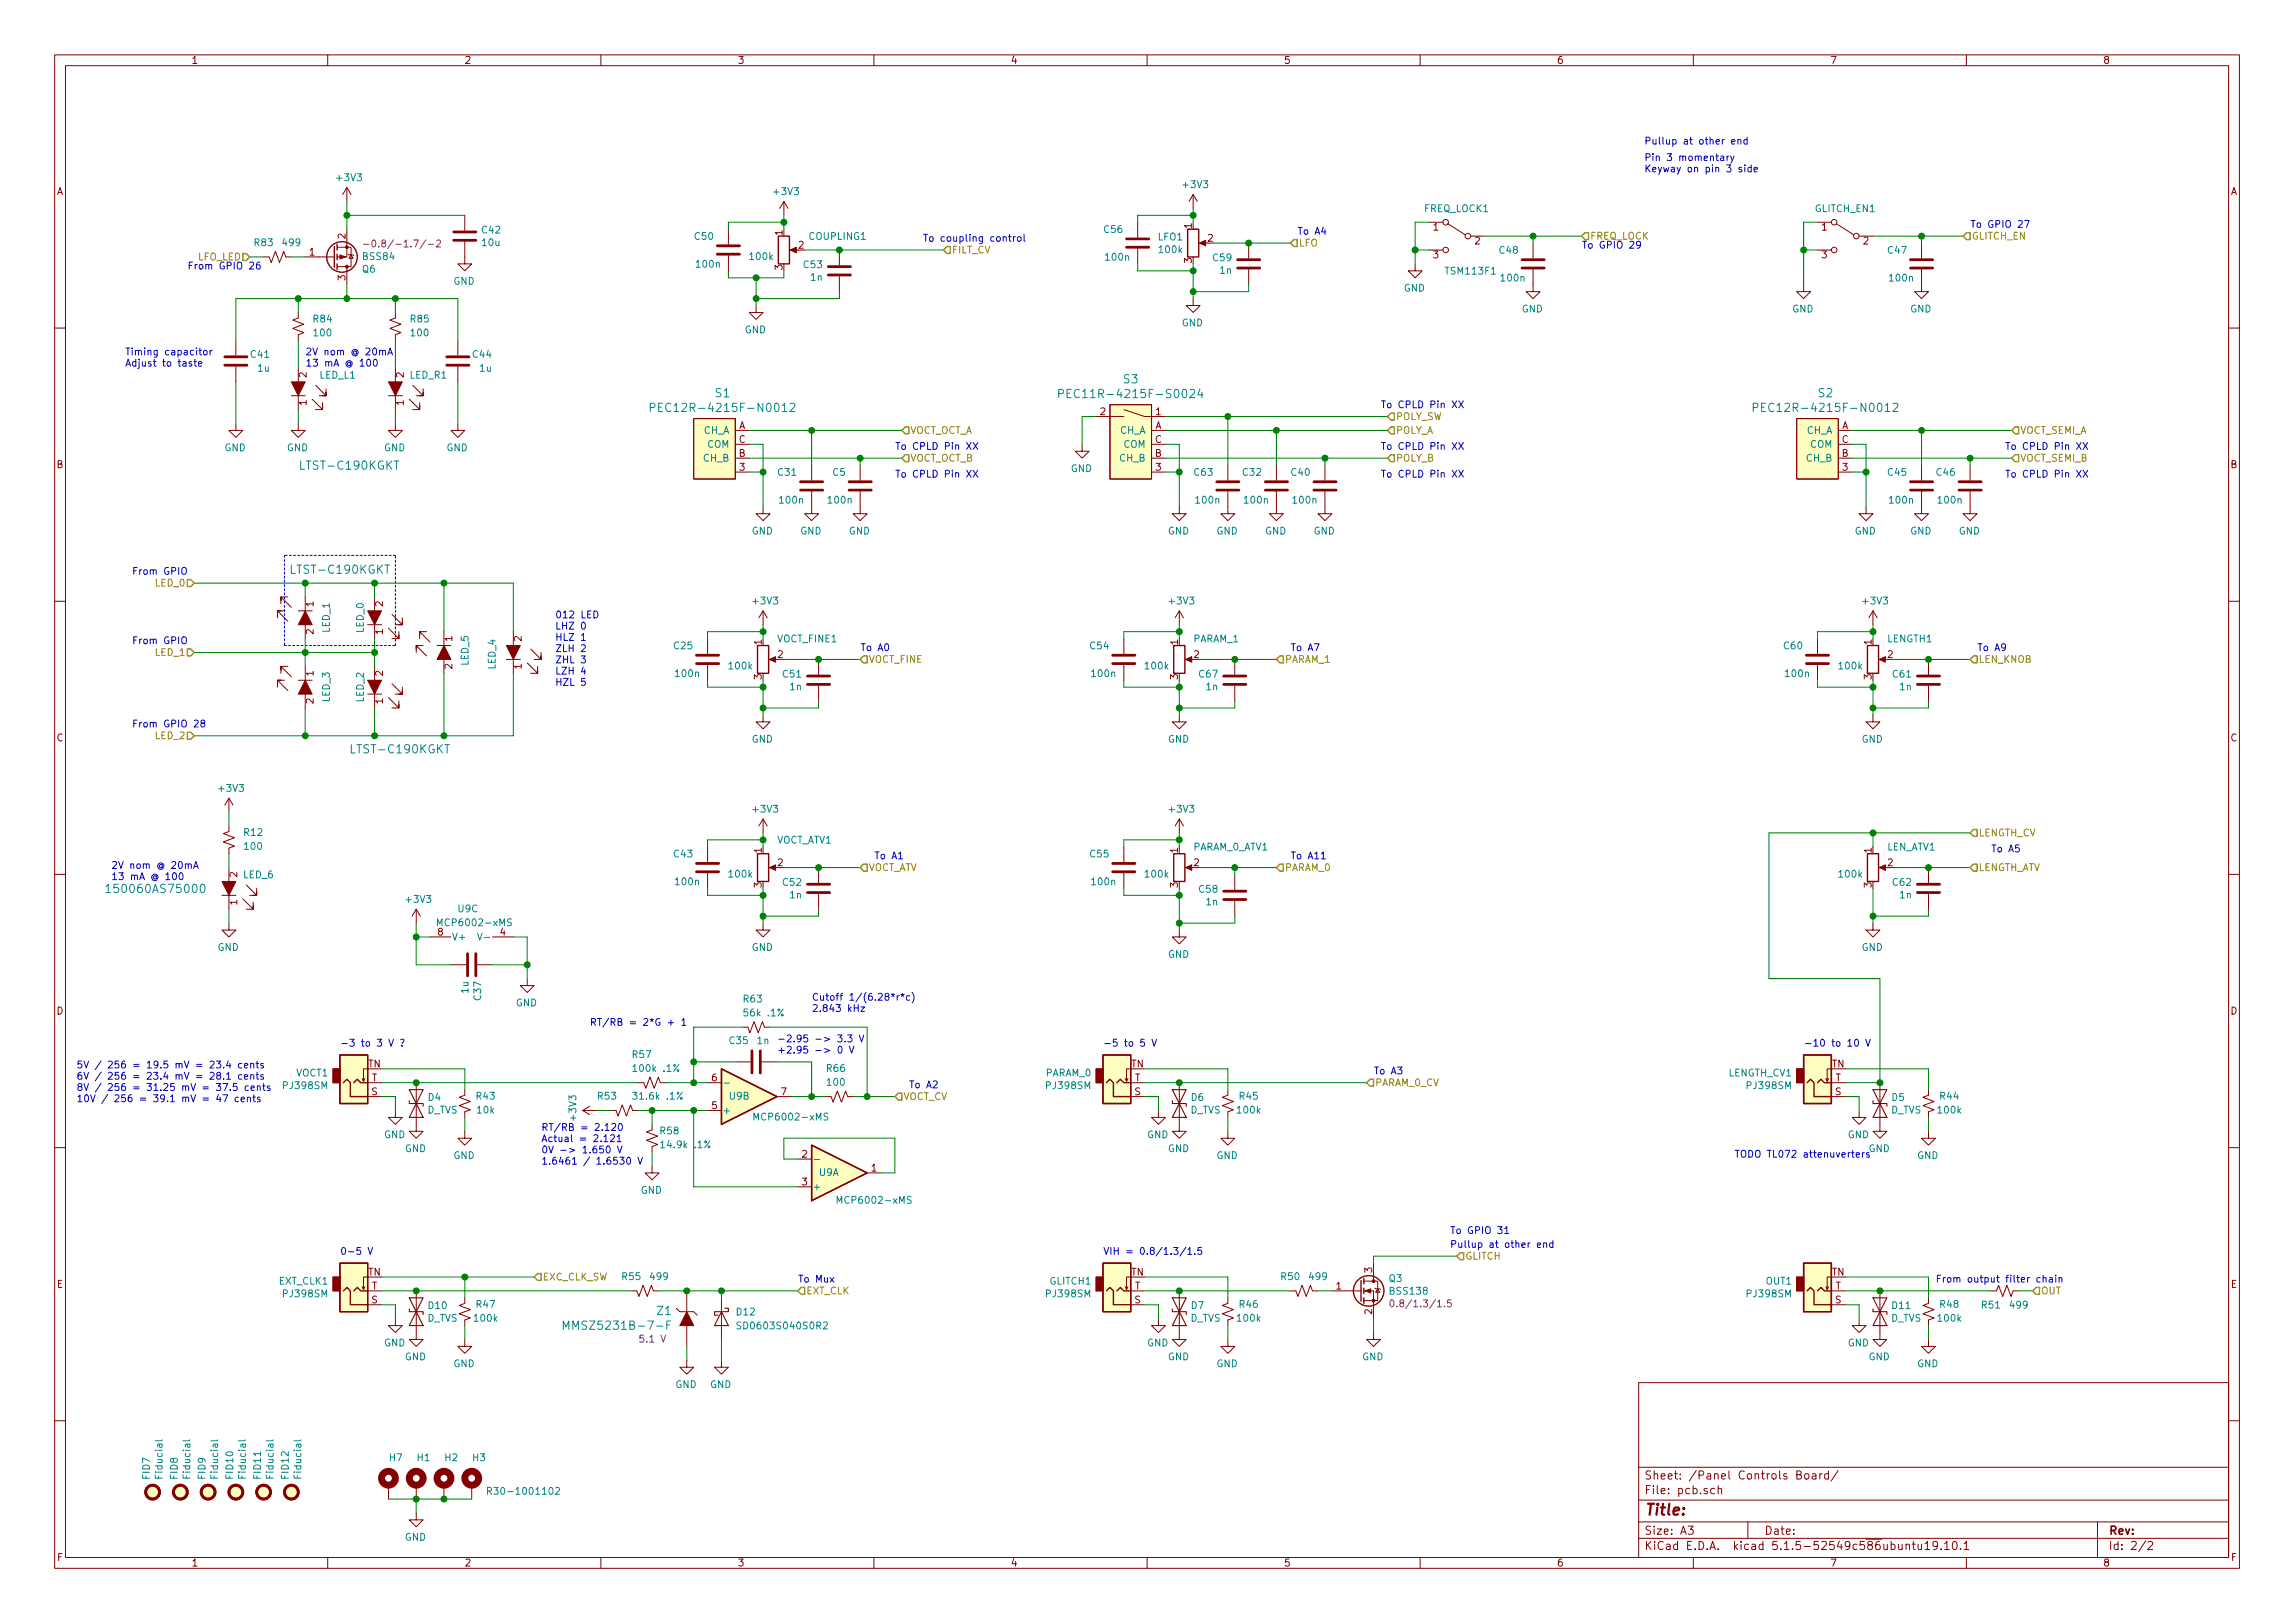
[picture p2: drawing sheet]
<svg xmlns="http://www.w3.org/2000/svg" width="420mm" height="297mm" viewBox="0 0 420 297" stroke-linecap="round" stroke-linejoin="round" font-family="sans-serif">
<defs><g id="words">
<text font-size="2.8" fill="#840000" x="301" y="277.3">Title:</text>
<g font-size="2.1" fill="#008484">
<text x="205.7" y="70.2">S3</text>
<text x="121.3" y="75.4">PEC12R-4215F-N0012</text>
<text x="131" y="72.7">S1</text>
<text x="196.1" y="72.9">PEC11R-4215F-S0024</text>
<text x="323.2" y="75.4">PEC12R-4215F-N0012</text>
<text x="332.9" y="72.7">S2</text>
<text x="55.4" y="86">LTST-C190KGKT</text>
<text x="53.7" y="105">LTST-C190KGKT</text>
<text x="64.7" y="137.9">LTST-C190KGKT</text>
<text x="20.5" y="163.4">150060AS75000</text>
<text x="104.7" y="243.4">MMSZ5231B-7-F</text>
<text x="120.3" y="240.7">Z1</text>
</g>
<g font-size="2.1" fill="#840000">
<text x="301" y="273.5">File: pcb.sch</text>
<text x="301" y="270.8">Sheet: /Panel Controls Board/</text>
<text x="301" y="280.9">Size: A3</text>
<text x="323" y="280.9">Date:</text>
<text x="386" y="280.9">Rev:</text>
<text x="301" y="283.7">KiCad E.D.A. kicad 5.1.5-52549c586ubuntu19.10.1</text>
<text x="386" y="283.7">Id: 2/2</text>
</g>
<g font-size="1.8" fill="#840000">
<text x="35" y="11.7">1</text>
<text x="85" y="11.7">2</text>
<text x="135" y="11.7">3</text>
<text x="185" y="11.7">4</text>
<text x="235" y="11.7">5</text>
<text x="285" y="11.7">6</text>
<text x="335" y="11.7">7</text>
<text x="385" y="11.7">8</text>
<text x="10.4" y="35.7">A</text>
<text x="408.4" y="35.7">A</text>
<text x="218.2" y="41.8" transform="rotate(-90 218.2 41.8)">1</text>
<text x="56.7" y="46.8">1</text>
<text x="63.2" y="43.7" transform="rotate(-90 63.2 43.7)">2</text>
<text x="143.3" y="43.1" transform="rotate(-90 143.3 43.1)">1</text>
<text x="146.2" y="45.5">2</text>
<text x="221.1" y="44.2">2</text>
<text x="262.4" y="42.2">1</text>
<text x="262.4" y="47.3">3</text>
<text x="270" y="44.7">2</text>
<text x="333.5" y="42.2">1</text>
<text x="333.5" y="47.3">3</text>
<text x="341.1" y="44.7">2</text>
<text x="63.2" y="51.3" transform="rotate(-90 63.2 51.3)">3</text>
<text x="143.3" y="49.4" transform="rotate(-90 143.3 49.4)">3</text>
<text x="218.2" y="48.1" transform="rotate(-90 218.2 48.1)">3</text>
<text x="56.1" y="69.1" transform="rotate(-90 56.1 69.1)">2</text>
<text x="73.9" y="69.1" transform="rotate(-90 73.9 69.1)">2</text>
<text x="56.1" y="74.2" transform="rotate(-90 56.1 74.2)">1</text>
<text x="73.9" y="74.2" transform="rotate(-90 73.9 74.2)">1</text>
<text x="201.4" y="76">2</text>
<text x="211.6" y="76">1</text>
<text x="135.3" y="78.5">A</text>
<text x="135.3" y="83.6">B</text>
<text x="135.3" y="81.1">C</text>
<text x="211.5" y="78.5">A</text>
<text x="211.5" y="83.6">B</text>
<text x="211.5" y="81.1">C</text>
<text x="337.2" y="78.5">A</text>
<text x="337.2" y="83.6">B</text>
<text x="337.2" y="81.1">C</text>
<text x="10.4" y="85.7">B</text>
<text x="135.4" y="86.1">3</text>
<text x="211.6" y="86.1">3</text>
<text x="337.3" y="86.1">3</text>
<text x="408.4" y="85.7">B</text>
<text x="57.4" y="111" transform="rotate(-90 57.4 111)">1</text>
<text x="70.1" y="111" transform="rotate(-90 70.1 111)">2</text>
<text x="57.4" y="116.1" transform="rotate(-90 57.4 116.1)">2</text>
<text x="70.1" y="116.1" transform="rotate(-90 70.1 116.1)">1</text>
<text x="82.8" y="117.4" transform="rotate(-90 82.8 117.4)">1</text>
<text x="95.5" y="117.4" transform="rotate(-90 95.5 117.4)">2</text>
<text x="139.4" y="118" transform="rotate(-90 139.4 118)">1</text>
<text x="215.6" y="118" transform="rotate(-90 215.6 118)">1</text>
<text x="342.6" y="118" transform="rotate(-90 342.6 118)">1</text>
<text x="57.4" y="123.7" transform="rotate(-90 57.4 123.7)">1</text>
<text x="70.1" y="123.7" transform="rotate(-90 70.1 123.7)">2</text>
<text x="82.8" y="122.4" transform="rotate(-90 82.8 122.4)">2</text>
<text x="95.5" y="122.4" transform="rotate(-90 95.5 122.4)">1</text>
<text x="139.4" y="124.3" transform="rotate(-90 139.4 124.3)">3</text>
<text x="142.4" y="120.4">2</text>
<text x="215.6" y="124.3" transform="rotate(-90 215.6 124.3)">3</text>
<text x="218.6" y="120.4">2</text>
<text x="342.6" y="124.3" transform="rotate(-90 342.6 124.3)">3</text>
<text x="345.6" y="120.4">2</text>
<text x="57.4" y="128.8" transform="rotate(-90 57.4 128.8)">2</text>
<text x="70.1" y="128.8" transform="rotate(-90 70.1 128.8)">1</text>
<text x="10.4" y="135.7">C</text>
<text x="408.4" y="135.7">C</text>
<text x="43.4" y="160.5" transform="rotate(-90 43.4 160.5)">2</text>
<text x="139.4" y="156.1" transform="rotate(-90 139.4 156.1)">1</text>
<text x="142.4" y="158.5">2</text>
<text x="215.6" y="156.1" transform="rotate(-90 215.6 156.1)">1</text>
<text x="218.6" y="158.5">2</text>
<text x="342.6" y="156.1" transform="rotate(-90 342.6 156.1)">1</text>
<text x="345.6" y="158.5">2</text>
<text x="43.4" y="165.6" transform="rotate(-90 43.4 165.6)">1</text>
<text x="139.4" y="162.4" transform="rotate(-90 139.4 162.4)">3</text>
<text x="215.6" y="162.4" transform="rotate(-90 215.6 162.4)">3</text>
<text x="342.6" y="162.4" transform="rotate(-90 342.6 162.4)">3</text>
<text x="80.2" y="171.2">8</text>
<text x="91.6" y="171.2">4</text>
<text x="10.4" y="185.7">D</text>
<text x="408.4" y="185.7">D</text>
<text x="67.4" y="195.4">TN</text>
<text x="68" y="197.9">T</text>
<text x="130.3" y="197.9">6</text>
<text x="207.1" y="195.4">TN</text>
<text x="207.7" y="197.9">T</text>
<text x="335.4" y="195.4">TN</text>
<text x="336" y="197.9">T</text>
<text x="68" y="200.4">S</text>
<text x="130.3" y="203">5</text>
<text x="143" y="200.4">7</text>
<text x="207.7" y="200.4">S</text>
<text x="336" y="200.4">S</text>
<text x="146.8" y="211.9">2</text>
<text x="159.5" y="214.4">1</text>
<text x="146.8" y="217">3</text>
<text x="67.4" y="233.5">TN</text>
<text x="207.1" y="233.5">TN</text>
<text x="251.2" y="232.9" transform="rotate(-90 251.2 232.9)">3</text>
<text x="335.4" y="233.5">TN</text>
<text x="10.4" y="235.7">E</text>
<text x="68" y="238.5">S</text>
<text x="68" y="236">T</text>
<text x="207.7" y="238.5">S</text>
<text x="207.7" y="236">T</text>
<text x="244.6" y="236">1</text>
<text x="336" y="238.5">S</text>
<text x="336" y="236">T</text>
<text x="408.4" y="235.7">E</text>
<text x="251.2" y="240.5" transform="rotate(-90 251.2 240.5)">2</text>
<text x="10.5" y="285.7">F</text>
<text x="35" y="286.7">1</text>
<text x="85" y="286.7">2</text>
<text x="135" y="286.7">3</text>
<text x="185" y="286.7">4</text>
<text x="235" y="286.7">5</text>
<text x="285" y="286.7">6</text>
<text x="335" y="286.7">7</text>
<text x="385" y="286.7">8</text>
<text x="408.5" y="285.7">F</text>
</g>
<g font-size="1.8" fill="#0000c2">
<text x="301" y="29.5">Pin 3 momentary</text>
<text x="301" y="26.5">Pullup at other end</text>
<text x="301" y="31.5">Keyway on pin 3 side</text>
<text x="360.7" y="41.7">To GPIO 27</text>
<text x="168.9" y="44.2">To coupling control</text>
<text x="237.5" y="43">To A4</text>
<text x="289.6" y="45.5">To GPIO 29</text>
<text x="34.3" y="49.3">From GPIO 26</text>
<text x="22.9" y="65">Timing capacitor</text>
<text x="55.9" y="65">2V nom @ 20mA</text>
<text x="22.9" y="67.1">Adjust to taste</text>
<text x="55.9" y="67.1">13 mA @ 100</text>
<text x="252.7" y="74.7">To CPLD Pin XX</text>
<text x="163.8" y="82.3">To CPLD Pin XX</text>
<text x="252.7" y="82.3">To CPLD Pin XX</text>
<text x="367" y="82.3">To CPLD Pin XX</text>
<text x="163.8" y="87.4">To CPLD Pin XX</text>
<text x="252.7" y="87.4">To CPLD Pin XX</text>
<text x="367" y="87.4">To CPLD Pin XX</text>
<text x="24.1" y="105.2">From GPIO</text>
<text x="101.6" y="113.2">012 LED</text>
<text x="24.1" y="117.9">From GPIO</text>
<text x="101.6" y="115.2">LHZ 0</text>
<text x="101.6" y="117.3">HLZ 1</text>
<text x="101.6" y="119.3">ZLH 2</text>
<text x="157.5" y="119.2">To A0</text>
<text x="236.2" y="119.2">To A7</text>
<text x="361.9" y="119.2">To A9</text>
<text x="101.6" y="121.4">ZHL 3</text>
<text x="101.6" y="123.5">LZH 4</text>
<text x="101.6" y="125.5">HZL 5</text>
<text x="24.1" y="133.1">From GPIO 28</text>
<text x="364.5" y="156">To A5</text>
<text x="20.3" y="159">2V nom @ 20mA</text>
<text x="20.3" y="161.1">13 mA @ 100</text>
<text x="160" y="157.3">To A1</text>
<text x="236.2" y="157.3">To A11</text>
<text x="148.6" y="183.1">Cutoff 1/(6.28*r*c)</text>
<text x="148.6" y="185.2">2.843 kHz</text>
<text x="62.2" y="191.6">-3 to 3 V ?</text>
<text x="107.9" y="187.7">RT/RB = 2*G + 1</text>
<text x="142.2" y="190.8">-2.95 -&gt; 3.3 V</text>
<text x="201.9" y="191.6">-5 to 5 V</text>
<text x="330.2" y="191.6">-10 to 10 V</text>
<text x="14" y="195.5">5V / 256 = 19.5 mV = 23.4 cents</text>
<text x="14" y="197.6">6V / 256 = 23.4 mV = 28.1 cents</text>
<text x="142.2" y="192.8">+2.95 -&gt; 0 V</text>
<text x="251.5" y="196.6">To A3</text>
<text x="14" y="199.7">8V / 256 = 31.25 mV = 37.5 cents</text>
<text x="14" y="201.7">10V / 256 = 39.1 mV = 47 cents</text>
<text x="166.4" y="199.2">To A2</text>
<text x="99.1" y="207">RT/RB = 2.120</text>
<text x="99.1" y="209">Actual = 2.121</text>
<text x="99.1" y="211.1">0V -&gt; 1.650 V</text>
<text x="99.1" y="213.1">1.6461 / 1.6530 V</text>
<text x="317.5" y="211.9">TODO TL072 attenuverters</text>
<text x="265.4" y="225.8">To GPIO 31</text>
<text x="62.2" y="229.7">0-5 V</text>
<text x="201.9" y="229.7">VIH = 0.8/1.3/1.5</text>
<text x="265.4" y="228.4">Pullup at other end</text>
<text x="146" y="234.7">To Mux</text>
<text x="354.3" y="234.7">From output filter chain</text>
</g>
<g font-size="1.8" fill="#008484">
<text x="61.8" y="33.2">+3V3</text>
<text x="141.8" y="35.7">+3V3</text>
<text x="216.7" y="34.4">+3V3</text>
<text x="260.7" y="38.8">FREQ_LOCK1</text>
<text x="332.3" y="38.8">GLITCH_EN1</text>
<text x="46.6" y="45">R83</text>
<text x="51.9" y="45">499</text>
<text x="66.5" y="47.6">BSS84</text>
<text x="88.3" y="42.7">C42</text>
<text x="88.3" y="45">10u</text>
<text x="127.3" y="43.9">C50</text>
<text x="137.4" y="47.6">100k</text>
<text x="148.2" y="43.9">COUPLING1</text>
<text x="202.2" y="42.6">C56</text>
<text x="202.5" y="47.7">100n</text>
<text x="212" y="44">LFO1</text>
<text x="212.3" y="46.3">100k</text>
<text x="222.1" y="47.8">C59</text>
<text x="274.6" y="46.4">C48</text>
<text x="345.7" y="46.4">C47</text>
<text x="66.4" y="49.9">Q6</text>
<text x="83" y="52.1">GND</text>
<text x="127.6" y="49">100n</text>
<text x="147.2" y="49.1">C53</text>
<text x="148.5" y="51.4">1n</text>
<text x="223.4" y="50.1">1n</text>
<text x="257" y="53.4">GND</text>
<text x="264.9" y="50.3">TSM113F1</text>
<text x="274.9" y="51.5">100n</text>
<text x="346" y="51.5">100n</text>
<text x="57.4" y="59">R84</text>
<text x="75.2" y="59">R85</text>
<text x="216.4" y="59.7">GND</text>
<text x="278.6" y="57.2">GND</text>
<text x="328.1" y="57.2">GND</text>
<text x="349.7" y="57.2">GND</text>
<text x="46" y="65.5">C41</text>
<text x="57.6" y="61.6">100</text>
<text x="75.3" y="61.6">100</text>
<text x="86.6" y="65.5">C44</text>
<text x="136.3" y="61">GND</text>
<text x="47.2" y="68">1u</text>
<text x="58.5" y="69.3">LED_L1</text>
<text x="75.1" y="69.3">LED_R1</text>
<text x="87.9" y="68">1u</text>
<text x="41.1" y="82.6">GND</text>
<text x="52.5" y="82.6">GND</text>
<text x="70.3" y="82.6">GND</text>
<text x="81.7" y="82.6">GND</text>
<text x="128.8" y="79.4">CH_A</text>
<text x="129.5" y="82">COM</text>
<text x="205" y="79.4">CH_A</text>
<text x="205.7" y="82">COM</text>
<text x="330.7" y="79.4">CH_A</text>
<text x="331.4" y="82">COM</text>
<text x="128.8" y="84.5">CH_B</text>
<text x="142.5" y="87.1">C31</text>
<text x="152.5" y="87.1">C5</text>
<text x="196" y="86.4">GND</text>
<text x="205" y="84.5">CH_B</text>
<text x="218.7" y="87.1">C63</text>
<text x="227.6" y="87.1">C32</text>
<text x="236.5" y="87.1">C40</text>
<text x="330.7" y="84.5">CH_B</text>
<text x="345.7" y="87.1">C45</text>
<text x="354.6" y="87.1">C46</text>
<text x="142.8" y="92.2">100n</text>
<text x="151.7" y="92.2">100n</text>
<text x="219" y="92.2">100n</text>
<text x="227.9" y="92.2">100n</text>
<text x="236.8" y="92.2">100n</text>
<text x="346" y="92.2">100n</text>
<text x="354.9" y="92.2">100n</text>
<text x="137.6" y="97.8">GND</text>
<text x="146.5" y="97.8">GND</text>
<text x="155.4" y="97.8">GND</text>
<text x="213.8" y="97.8">GND</text>
<text x="222.7" y="97.8">GND</text>
<text x="231.6" y="97.8">GND</text>
<text x="240.5" y="97.8">GND</text>
<text x="339.5" y="97.8">GND</text>
<text x="349.7" y="97.8">GND</text>
<text x="358.6" y="97.8">GND</text>
<text x="138" y="110.6">+3V3</text>
<text x="214.2" y="110.6">+3V3</text>
<text x="341.2" y="110.6">+3V3</text>
<text x="60.4" y="115.8" transform="rotate(-90 60.4 115.8)">LED_1</text>
<text x="66.6" y="115.8" transform="rotate(-90 66.6 115.8)">LED_0</text>
<text x="123.4" y="118.8">C25</text>
<text x="142.3" y="117.6">VOCT_FINE1</text>
<text x="199.6" y="118.8">C54</text>
<text x="218.5" y="117.6">PARAM_1</text>
<text x="326.6" y="118.8">C60</text>
<text x="345.5" y="117.6">LENGTH1</text>
<text x="85.8" y="121.8" transform="rotate(-90 85.8 121.8)">LED_5</text>
<text x="90.7" y="122.5" transform="rotate(-90 90.7 122.5)">LED_4</text>
<text x="123.8" y="123.9">100n</text>
<text x="133.6" y="122.5">100k</text>
<text x="143.4" y="124">C51</text>
<text x="200" y="123.9">100n</text>
<text x="209.8" y="122.5">100k</text>
<text x="219.6" y="124">C67</text>
<text x="327" y="123.9">100n</text>
<text x="336.8" y="122.5">100k</text>
<text x="346.6" y="124">C61</text>
<text x="60.4" y="128.5" transform="rotate(-90 60.4 128.5)">LED_3</text>
<text x="66.6" y="128.5" transform="rotate(-90 66.6 128.5)">LED_2</text>
<text x="144.7" y="126.3">1n</text>
<text x="220.9" y="126.3">1n</text>
<text x="347.9" y="126.3">1n</text>
<text x="137.6" y="135.9">GND</text>
<text x="213.8" y="135.9">GND</text>
<text x="340.8" y="135.9">GND</text>
<text x="40.2" y="144.9">+3V3</text>
<text x="138" y="148.7">+3V3</text>
<text x="214.2" y="148.7">+3V3</text>
<text x="44.7" y="153">R12</text>
<text x="44.9" y="155.5">100</text>
<text x="142.1" y="154.4">VOCT_ATV1</text>
<text x="218.4" y="155.7">PARAM_0_ATV1</text>
<text x="345.4" y="155.7">LEN_ATV1</text>
<text x="44.6" y="160.7">LED_6</text>
<text x="123.4" y="156.9">C43</text>
<text x="133.6" y="160.6">100k</text>
<text x="199.6" y="156.9">C55</text>
<text x="209.8" y="160.6">100k</text>
<text x="336.8" y="160.6">100k</text>
<text x="74.5" y="165.2">+3V3</text>
<text x="83.9" y="167">U9C</text>
<text x="123.8" y="162">100n</text>
<text x="143.4" y="162.1">C52</text>
<text x="144.7" y="164.4">1n</text>
<text x="200" y="162">100n</text>
<text x="219.6" y="163.4">C58</text>
<text x="220.9" y="165.7">1n</text>
<text x="346.6" y="162.1">C62</text>
<text x="347.9" y="164.4">1n</text>
<text x="80.8" y="169.5">MCP6002-xMS</text>
<text x="82.7" y="172.1">V+</text>
<text x="39.8" y="174">GND</text>
<text x="137.6" y="174">GND</text>
<text x="213.8" y="175.3">GND</text>
<text x="340.8" y="174">GND</text>
<text x="85.8" y="181.7" transform="rotate(-90 85.8 181.7)">1u</text>
<text x="88.1" y="183" transform="rotate(-90 88.1 183)">C37</text>
<text x="94.4" y="184.2">GND</text>
<text x="136.2" y="183.5">R63</text>
<text x="133.6" y="191.1">C35</text>
<text x="136.6" y="186">56k .1%</text>
<text x="138.7" y="191.1">1n</text>
<text x="54.2" y="197">VOCT1</text>
<text x="115.8" y="193.6">R57</text>
<text x="116.4" y="196.2">100k .1%</text>
<text x="151.4" y="196.2">R66</text>
<text x="191.4" y="197">PARAM_0</text>
<text x="316.4" y="197">LENGTH_CV1</text>
<text x="52" y="199.3">PJ398SM</text>
<text x="78.2" y="203.8">D_TVS</text>
<text x="78.4" y="201.5">D4</text>
<text x="87.3" y="201.3">R43</text>
<text x="87.4" y="203.8">10k</text>
<text x="109.5" y="201.3">R53</text>
<text x="116.4" y="201.3">31.6k .1%</text>
<text x="132.2" y="203.9">+</text>
<text x="133.6" y="201.3">U9B</text>
<text x="151.5" y="198.7">100</text>
<text x="191.7" y="199.3">PJ398SM</text>
<text x="217.9" y="203.8">D_TVS</text>
<text x="218.1" y="201.5">D6</text>
<text x="226.6" y="203.8">100k</text>
<text x="227" y="201.3">R45</text>
<text x="319.9" y="199.3">PJ398SM</text>
<text x="346.2" y="203.8">D_TVS</text>
<text x="346.4" y="201.5">D5</text>
<text x="354.9" y="203.8">100k</text>
<text x="355.2" y="201.3">R44</text>
<text x="70.3" y="208.3">GND</text>
<text x="105.5" y="204.9" transform="rotate(-90 105.5 204.9)">+3V3</text>
<text x="120.9" y="207.6">R58</text>
<text x="138.7" y="205.1">MCP6002-xMS</text>
<text x="210" y="208.3">GND</text>
<text x="338.3" y="208.3">GND</text>
<text x="74.1" y="210.9">GND</text>
<text x="83" y="212.1">GND</text>
<text x="121.5" y="210.1">14.9k .1%</text>
<text x="150" y="215.2">U9A</text>
<text x="213.8" y="210.9">GND</text>
<text x="222.7" y="212.1">GND</text>
<text x="342.1" y="210.9">GND</text>
<text x="351" y="212.1">GND</text>
<text x="117.3" y="218.5">GND</text>
<text x="148.7" y="217.8">+</text>
<text x="154" y="220.3">MCP6002-xMS</text>
<text x="51.1" y="235.1">EXT_CLK1</text>
<text x="52" y="237.4">PJ398SM</text>
<text x="78.5" y="239.6">D10</text>
<text x="87.3" y="239.4">R47</text>
<text x="113.9" y="234.3">R55</text>
<text x="119.2" y="234.3">499</text>
<text x="191.7" y="237.4">PJ398SM</text>
<text x="192.2" y="235.1">GLITCH1</text>
<text x="218.1" y="239.6">D7</text>
<text x="227" y="239.4">R46</text>
<text x="234.6" y="234.3">R50</text>
<text x="239.8" y="234.3">499</text>
<text x="254.3" y="234.6">Q3</text>
<text x="254.6" y="236.9">BSS138</text>
<text x="319.9" y="237.4">PJ398SM</text>
<text x="323.3" y="235.1">OUT1</text>
<text x="346.5" y="239.6">D11</text>
<text x="355.2" y="239.4">R48</text>
<text x="362.9" y="239.5">R51</text>
<text x="368.1" y="239.5">499</text>
<text x="78.2" y="241.9">D_TVS</text>
<text x="86.9" y="241.9">100k</text>
<text x="134.9" y="240.8">D12</text>
<text x="135.7" y="243.3">SD0603S040S0R2</text>
<text x="217.9" y="241.9">D_TVS</text>
<text x="226.6" y="241.9">100k</text>
<text x="346.2" y="241.9">D_TVS</text>
<text x="354.9" y="241.9">100k</text>
<text x="70.3" y="246.4">GND</text>
<text x="74.1" y="249">GND</text>
<text x="83" y="250.2">GND</text>
<text x="210" y="246.4">GND</text>
<text x="213.8" y="249">GND</text>
<text x="222.7" y="250.2">GND</text>
<text x="249.4" y="249">GND</text>
<text x="338.3" y="246.4">GND</text>
<text x="342.1" y="249">GND</text>
<text x="351" y="250.2">GND</text>
<text x="123.6" y="254">GND</text>
<text x="130" y="254">GND</text>
<text x="71.3" y="267.4">H7</text>
<text x="76.4" y="267.4">H1</text>
<text x="81.5" y="267.4">H2</text>
<text x="86.6" y="267.4">H3</text>
<text x="27.5" y="270.7" transform="rotate(-90 27.5 270.7)">FID7</text>
<text x="29.8" y="270.4" transform="rotate(-90 29.8 270.4)">Fiducial</text>
<text x="32.5" y="270.7" transform="rotate(-90 32.5 270.7)">FID8</text>
<text x="34.8" y="270.4" transform="rotate(-90 34.8 270.4)">Fiducial</text>
<text x="37.6" y="270.7" transform="rotate(-90 37.6 270.7)">FID9</text>
<text x="39.9" y="270.4" transform="rotate(-90 39.9 270.4)">Fiducial</text>
<text x="42.7" y="270.6" transform="rotate(-90 42.7 270.6)">FID10</text>
<text x="45" y="270.4" transform="rotate(-90 45 270.4)">Fiducial</text>
<text x="47.8" y="270.6" transform="rotate(-90 47.8 270.6)">FID11</text>
<text x="50.1" y="270.4" transform="rotate(-90 50.1 270.4)">Fiducial</text>
<text x="52.9" y="270.6" transform="rotate(-90 52.9 270.6)">FID12</text>
<text x="55.2" y="270.4" transform="rotate(-90 55.2 270.4)">Fiducial</text>
<text x="90.5" y="273.6">R30-1001102</text>
<text x="74.1" y="282">GND</text>
</g>
<g font-size="1.8" fill="#848400">
<text x="36.1" y="47.7">LFO_LED</text>
<text x="174.2" y="46.4">FILT_CV</text>
<text x="237.7" y="45.1">LFO</text>
<text x="291.1" y="43.9">FREQ_LOCK</text>
<text x="360.9" y="43.9">GLITCH_EN</text>
<text x="255.5" y="76.9">POLY_SW</text>
<text x="166.6" y="79.4">VOCT_OCT_A</text>
<text x="255.5" y="79.4">POLY_A</text>
<text x="369.8" y="79.4">VOCT_SEMI_A</text>
<text x="166.6" y="84.5">VOCT_OCT_B</text>
<text x="255.5" y="84.5">POLY_B</text>
<text x="369.8" y="84.5">VOCT_SEMI_B</text>
<text x="28.5" y="107.4">LED_0</text>
<text x="28.5" y="120.1">LED_1</text>
<text x="159" y="121.3">VOCT_FINE</text>
<text x="235.2" y="121.3">PARAM_1</text>
<text x="362.2" y="121.3">LEN_KNOB</text>
<text x="28.5" y="135.3">LED_2</text>
<text x="362.2" y="153.1">LENGTH_CV</text>
<text x="159" y="159.4">VOCT_ATV</text>
<text x="235.2" y="159.4">PARAM_0</text>
<text x="362.2" y="159.4">LENGTH_ATV</text>
<text x="165.4" y="201.3">VOCT_CV</text>
<text x="251.7" y="198.8">PARAM_0_CV</text>
<text x="268.2" y="230.5">GLITCH</text>
<text x="99.3" y="234.4">EXC_CLK_SW</text>
<text x="147.6" y="236.9">EXT_CLK</text>
<text x="373.6" y="236.9">OUT</text>
</g>
<g font-size="1.8" fill="#840084">
<text x="69.3" y="45.3">-0.8/-1.7/-2</text>
<text x="255.9" y="239.3">0.8/1.3/1.5</text>
<text x="117.4" y="245.7">5.1 V</text>
</g>
</g></defs>
<g fill="none" stroke="#840000" stroke-width=".18">
<path d="M10 10h400v277h-400zM12 12h396v273.1h-396zM60 10v2M110 10v2M160 10v2M210 10v2M260 10v2M310 10v2M360 10v2M63.5 34.3v2.6M63.5 34.3l-.8 1.3M63.5 34.3l.8 1.3"/>
<path d="M85.1 39.4v2.8M143.5 36.9l-.8 1.2M143.5 36.9v2.5M143.5 36.9l.8 1.2M218.4 35.6l-.7 1.3M218.4 35.6v2.5M218.4 35.6l.8 1.3M48.3 47h1l.4 1 .7-2 .8 2 .7-2 .4 1h1M54.6 57.2v1l-1 .4 2 .7-2 .8 2 .8-1 .4v1M55.9 47h5.3M61.7 45.2h2.6v3.6h-2.6M63.5 41.9v5.1h-1.8"/>
<path d="M63.5 48.8v3.3M63.8 46.5l.1 .1h.7l.2 .2M64.3 46.6l.3 .7h-.7zM72.4 57.2v1l-1 .4 2 .7-2 .8 2 .8-1 .4v1M85.1 44.2v4.1h-1.3l1.3 1.3 1.3-1.3h-1.3M133.3 41.9v2.8M133.3 46.8v2.8M138.4 55.9v1.3h-1.2l1.2 1.3 1.3-1.3h-1.3M145 45.8h1M153.7 45.8v2.8M153.7 50.6v2.8M208.3 40.7v2.8"/>
<path d="M208.3 45.5v2.8M218.4 54.6v1.3h-1.2l1.2 1.3 1.3-1.3h-1.3M220 44.5h1M228.6 44.5v2.8M228.6 49.3v2.8M259.1 48.3v1.3h-1.3l1.3 1.2 1.2-1.2h-1.2M261.6 40.7h2.6M261.6 45.8h2.6M265 40.9l3.2 2.1M269.2 43.2h2.6M280.7 49.3v4.1h-1.3l1.3 1.2 1.2-1.2h-1.2M280.7 44.5v2.8"/>
<path d="M330.2 52.1v1.3h-1.3l1.3 1.2 1.3-1.2h-1.3M332.7 40.7h2.6M332.7 45.8h2.6M336.2 40.9l3.1 2.1M340.4 43.2h2.5M351.8 49.3v4.1h-1.3l1.3 1.2 1.3-1.2h-1.3M351.8 44.5v2.8M10 60h2M43.2 77.5v1.3h-1.3l1.3 1.2 1.2-1.2h-1.2M43.2 62.3v2.8M43.2 67.1v2.8M53.3 72.4h2.6"/>
<path d="M54.6 77.5v1.3h-1.3l1.3 1.2 1.3-1.2h-1.3M54.6 67.3v2.6M54.6 72.4v2.6M57.1 73.1l2 1.9v-.7v.7h-1.3M57.8 70.5l1.9 1.9v-.6v.6h-.6h.6M58.4 72.4h.7M59.1 73.7v.6M59.7 71.2v.6M71.1 72.4h2.6M72.4 77.5v1.3h-1.3l1.3 1.2 1.3-1.2h-1.3M72.4 67.3v2.6M72.4 72.4v2.6"/>
<path d="M74.9 73.1l1.9 1.9v-.7v.7h-1.2M75.6 70.5l1.9 1.9v-.6v.6h-.7h.7M76.2 72.4h.6M76.8 73.7v.6M77.5 71.2v.6M83.8 77.5v1.3h-1.3l1.3 1.2 1.3-1.2h-1.3M83.8 62.3v2.8M83.8 67.1v2.8M127 76.6h7.6v11.1h-7.6zM134.6 78.8h2.6M200.7 76.2h5M203.2 74.1h7.6v13.6h-7.6z"/>
<path d="M205.7 75l3.8 1.2h3.9M210.8 78.8h2.6M328.9 76.6h7.6v11.1h-7.6zM336.5 78.8h2.6M408 60h2M134.6 86.4h2.6M134.6 83.9h2.6M134.6 81.3h2.6M139.7 92.7v1.3h-1.3l1.3 1.3 1.3-1.3h-1.3M148.6 90v4h-1.3l1.3 1.3 1.3-1.3h-1.3M148.6 85.1v2.8M157.5 90v4h-1.3l1.3 1.3 1.2-1.3h-1.2"/>
<path d="M157.5 85.1v2.8M198.1 81.3v1.3h-1.3l1.3 1.3 1.3-1.3h-1.3M210.8 86.4h2.6M210.8 83.9h2.6M210.8 81.3h2.6M215.9 92.7v1.3h-1.3l1.3 1.3 1.3-1.3h-1.3M224.8 90v4h-1.3l1.3 1.3 1.3-1.3h-1.3M224.8 85.1v2.8M233.7 90v4h-1.3l1.3 1.3 1.2-1.3h-1.2M233.7 85.1v2.8M242.6 90v4h-1.3l1.3 1.3 1.2-1.3h-1.2M242.6 85.1v2.8"/>
<path d="M336.5 86.4h2.6M336.5 83.9h2.6M336.5 81.3h2.6M341.6 92.7v1.3h-1.2l1.2 1.3 1.3-1.3h-1.3M351.8 90v4h-1.3l1.3 1.3 1.3-1.3h-1.3M351.8 85.1v2.8M360.7 90v4h-1.3l1.3 1.3 1.2-1.3h-1.2M360.7 85.1v2.8M10 110h2M50.8 111.8h.6h-.6v.6v-.6l1.9 1.9M50.8 112.4v.7M51.4 109.9v.6"/>
<path d="M51.4 111.8h.7M52.7 109.3h-1.3v.6v-.6l1.9 1.9M54.6 111.8h2.5M55.9 109.3v2.5M55.9 114.3v2.6M67.3 114.3h2.5M68.6 109.3v2.5M68.6 114.3v2.6M71.1 115l1.9 1.9v-.7v.7h-1.2M71.8 112.4l1.9 1.9v-.6v.6h-.7h.7M72.4 114.3h.6M73 115.6v.6"/>
<path d="M73.7 113.1v.6M76.2 118.1h.6h-.6v.7v-.7l1.9 2M76.2 118.8v.6M76.8 118.1h.7M76.8 116.2v.7M78.1 115.6h-1.3v.6v-.6l1.9 1.9M80 118.1h2.5M81.3 115.6v2.5M94 115.6v2.5M97.2 118.8l1.9 1.9v-.6v.6h-.7h.7M99.1 119.4v.7M129.5 116.9v2.8"/>
<path d="M139.7 111.8v2.5M139.7 111.8l-.8 1.3M139.7 111.8l.8 1.3M205.7 116.9v2.8M215.9 111.8v2.5M215.9 111.8l-.8 1.3M215.9 111.8l.8 1.3M332.7 116.9v2.8M342.9 111.8l-.8 1.3M342.9 111.8v2.5M342.9 111.8l.8 1.3M408 110h2"/>
<path d="M50.8 124.5h.6h-.6v.6v-.6l1.9 1.9M50.8 125.1v.7M51.4 124.5h.7M51.4 122.6v.6M52.7 122h-1.3v.6v-.6l1.9 1.9M54.6 124.5h2.5M55.9 122v2.5M55.9 127v2.6M67.3 127h2.5M68.6 122v2.5M68.6 127v2.6M71.1 127.7l1.9 1.9v-.7v.7h-1.2"/>
<path d="M71.8 125.1l1.9 1.9v-.6v.6h-.7h.7M72.4 127h.6M73 128.3v.6M73.7 125.8v.6M81.3 120.7v2.5M92.7 120.7h2.5M94 120.7v2.5M96.5 121.3l1.9 1.9v-.6v.6h-1.2M97.8 120.7h.6M98.4 122v.6M129.5 121.7v2.8M139.7 130.8v1.3h-1.3l1.3 1.3 1.3-1.3h-1.3"/>
<path d="M141.2 120.7h1M149.9 120.7v2.8M149.9 125.5v2.8M205.7 121.7v2.8M215.9 130.8v1.3h-1.3l1.3 1.3 1.3-1.3h-1.3M217.4 120.7h1M226.1 120.7v2.8M226.1 125.5v2.8M332.7 121.7v2.8M342.9 130.8v1.3h-1.3l1.3 1.3 1.3-1.3h-1.3M344.4 120.7h1M353.1 120.7v2.8"/>
<path d="M353.1 125.5v2.8M41.9 151.2v1l-1 .4 2 .7-2 .8 2 .7-1 .4v1M41.9 146.1v2.5M41.9 158.8v2.5M41.9 146.1l-.8 1.3M41.9 146.1l.8 1.3M129.5 155v2.8M129.5 159.8v2.8M139.7 149.9l-.8 1.3M139.7 149.9v2.5M139.7 149.9l.8 1.3M141.2 158.8h1"/>
<path d="M149.9 158.8v2.8M205.7 155v2.8M205.7 159.8v2.8M215.9 149.9l-.8 1.3M215.9 149.9v2.5M215.9 149.9l.8 1.3M217.4 158.8h1M344.4 158.8h1M353.1 158.8v2.8M10 160h2M40.6 163.9h2.6M41.9 168.9v1.3h-1.3l1.3 1.3 1.3-1.3h-1.3"/>
<path d="M41.9 163.9v2.5M44.4 164.5l2 1.9v-.6v.6h-1.3M45.1 162l1.9 1.9v-.7v.7h-.6h.6M45.7 163.9h.7M46.4 165.1v.7M47 162.6v.6M76.2 166.4v2.5M76.2 166.4l-.8 1.3M76.2 166.4l.8 1.3M78.7 171.5h3.8M82.5 176.6h2.8M87.4 176.6h2.8"/>
<path d="M90.2 171.5h3.8M96.5 179.1v1.3h-1.3l1.3 1.2 1.3-1.2h-1.3M139.7 168.9v1.3h-1.3l1.3 1.3 1.3-1.3h-1.3M149.9 163.6v2.8M215.9 170.2v1.3h-1.3l1.3 1.3 1.3-1.3h-1.3M226.1 160.1v2.8M226.1 164.9v2.8M342.9 168.9v1.3h-1.3l1.3 1.3 1.3-1.3h-1.3M353.1 163.6v2.8M408 160h2M66.8 197.4l-.3 .5M67.3 195.6h-.8v2.3l-.2-.5"/>
<path d="M67.3 198.2h2.5M76.2 198.2v8.8h-1.3l1.3 1.3 1.3-1.3h-1.3M85.1 199.4v1l-1 .4 2 .8-2 .7 2 .8-1 .4v1M116.8 198.2h1.1l.3 1 .8-2.1 .8 2.1 .7-2.1 .4 1.1h1M129.5 198.2h2.6M134.6 194.3h2.8M135.9 188h1l.4 1 .7-2 .8 2 .8-2 .4 1h1M139.4 194.3h2.8M206.5 197.4l-.3 .5M207 195.6h-.8v2.3l-.2-.5M207 198.2h2.5M215.9 198.2v8.8h-1.3l1.3 1.3 1.3-1.3h-1.3"/>
<path d="M224.8 199.4v1l-1 .4 2 .8-2 .7 2 .8-1 .4v1M334.8 197.4l-.3 .5M335.3 195.6h-.8v2.3l-.2-.5M335.3 198.2h2.5M344.2 198.2v8.8h-1.3l1.3 1.3 1.2-1.3h-1.2M353.1 199.4v1l-1.1 .4 2.1 .8-2.1 .7 2.1 .8-1 .4v1M10 210h2M67.3 200.7h2.5M72.4 203.2v1.3h-1.3l1.3 1.3 1.3-1.3h-1.3M85.1 207v1.3h-1.3l1.3 1.3 1.3-1.3h-1.3M106.7 203.2h2.5M106.7 203.2l1.2 .8"/>
<path d="M107.9 202.5l-1.2 .7M111.8 203.2h1l.4 1.1 .7-2.1 .8 2.1 .7-2.1 .4 1h1M119.4 213.4v1.3h-1.3l1.3 1.2 1.2-1.2h-1.2M119.4 205.8v1l-1 .4 2 .7-2 .8 2 .8-1 .3v1.1M129.5 203.2h2.6M142.2 200.7h2.6M146 212.1h2.6M146 217.2h2.6M151.1 200.7h1l.4 1 .8-2 .8 2 .7-2 .4 1h1M158.7 214.7h2.6M207 200.7h2.5M212.1 203.2v1.3h-1.3l1.3 1.3 1.3-1.3h-1.3"/>
<path d="M224.8 207v1.3h-1.3l1.3 1.3 1.3-1.3h-1.3M335.3 200.7h2.5M340.4 203.2v1.3h-1.3l1.3 1.3 1.2-1.3h-1.2M353.1 207v1.3h-1.3l1.3 1.3 1.2-1.3h-1.2M408 210h2M66.8 235.5l-.3 .5M67.3 233.7h-.8v2.3l-.2-.5M67.3 236.3h2.5M67.3 238.8h2.5M76.2 236.3v8.8h-1.3l1.3 1.3 1.3-1.3h-1.3M85.1 237.5v1l-1 .4 2 .8-2 .7 2 .8-1 .4v1M115.6 236.3h1l.4 1 .7-2.1 .8 2.1 .8-2.1 .3 1.1h1"/>
<path d="M123.8 239.4l.7 .7h2.5l.6 .6M125.7 236.3v3.8M132.1 237.5v7.6M206.5 235.5l-.3 .5M207 233.7h-.8v2.3l-.2-.5M207 236.3h2.5M207 238.8h2.5M215.9 236.3v8.8h-1.3l1.3 1.3 1.3-1.3h-1.3M224.8 237.5v1l-1 .4 2 .8-2 .7 2 .8-1 .4v1M236.2 236.3h1l.4 1 .8-2.1 .7 2.1 .8-2.1 .4 1.1h1M243.8 236.3h5.4M249.7 236.3h1.8v5"/>
<path d="M249.7 234.5h2.5v3.5h-2.5M251.5 231.2v3.3M251.7 235.7l.1 .2h.8l.1 .1M252.2 235.9l.4 .6h-.8zM334.8 235.5l-.3 .5M335.3 233.7h-.8v2.3l-.2-.5M335.3 236.3h2.5M335.3 238.8h2.5M344.2 236.3v8.8h-1.3l1.3 1.3 1.2-1.3h-1.2M353.1 237.5v1l-1.1 .4 2.1 .8-2.1 .7 2.1 .8-1 .4v1M364.5 236.3h1l.4-1.1 .7 2.1 .8-2.1 .8 2.1 .4-1h1M72.4 241.3v1.3h-1.3l1.3 1.3 1.3-1.3h-1.3"/>
<path d="M85.1 245.1v1.3h-1.3l1.3 1.3 1.3-1.3h-1.3M125.7 249v1.2h-1.2l1.2 1.3 1.3-1.3h-1.3M125.7 242.6v3.8M132.1 249v1.2h-1.3l1.3 1.3 1.2-1.3h-1.2M212.1 241.3v1.3h-1.3l1.3 1.3 1.3-1.3h-1.3M224.8 245.1v1.3h-1.3l1.3 1.3 1.3-1.3h-1.3M251.5 243.9v1.2h-1.3l1.3 1.3 1.2-1.3h-1.2M300 253h108v32.1h-108zM340.4 241.3v1.3h-1.3l1.3 1.3 1.2-1.3h-1.2M353.1 245.1v1.3h-1.3l1.3 1.3 1.2-1.3h-1.2M10 260h2M71.1 271.8v2.6"/>
<path d="M76.2 276.9v1.3h-1.3l1.3 1.2 1.3-1.2h-1.3M76.2 271.8v2.6M81.3 271.8v2.6M86.4 271.8v2.6M300 278.5h108M300 274.5h108M300 268.5h108M309 279.3h1l-.5 .6 .4 .1v.7l-.2 .1-.7-.1M313.9 272.5l-.4-.1-.3 .3 .1 .6 .2 .1 .4-.1M314.6 272.5a.37 .37 0 0 1 .6 .1v.8M314.6 271.9v1.5M320 278.5v3"/>
<path d="M329 269.9l.7-.1v-.3l-.2-.3h-.5v1.5h.5l.3-.3a.41 .41 0 0 0-.3-.5M330.5 269.8l.2-.1 .4 .1 .1 .6-.2 .2-.3 .1-.2-.1zM331.8 269.8h.6l.1 .9M332.5 270.1h-.5l-.3 .2 .1 .3 .2 .1 .5-.1M333.2 269.7v1M333.6 269.7l-.3 .1-.1 .2M334.7 269.8l-.4-.1-.3 .3 .1 .6 .2 .1 .4-.1M334.7 269.2v1.5M336.5 269.1l-1.3 2M384 278.5v6.6M408 260h2M60 285.1v1.9"/>
<path d="M110 285.1v1.9M160 285.1v1.9M210 285.1v1.9M260 285.1v1.9M300 281.5h108M310 285.1v1.9M348.9 282.7l.2-.1 .4 .1 .1 .9M350.1 282.6h.5M350.3 282.1v1.3l.3 .2M351.2 282.6v.9l.4 .1 .2-.1M351.8 282.6v1M352.4 282.5l.5-.4v1.5"/>
<path d="M352.4 283.6h.9M354.7 282.7l-.3 .3h-.4l-.1-.3 .1-.5 .4-.1 .2 .2a1.19 1.19 0 0 1-.2 1.2l-.4 .1M355.4 283.5v.1M356 282.5l.4-.4v1.5M356 283.6h.9M357.6 282.2l.2-.1a.8 .8 0 0 1 .5 .8 .8 .8 0 0 1-.5 .7 1 1 0 0 1-.2-1.4zM358.9 283.5v.1M359.6 282.5l.4-.4v1.5M359.6 283.6h.8M360 285.1v1.9M392.8 282l-1.3 2M393.2 282.3l.6-.2 .3 .4-.9 1.1h.9"/>
<circle cx="264.7" cy="40.7" r=".51"/>
<circle cx="264.7" cy="45.8" r=".51"/>
<circle cx="268.7" cy="43.2" r=".51"/>
<circle cx="335.8" cy="40.7" r=".51"/>
<circle cx="335.8" cy="45.8" r=".51"/>
<circle cx="339.9" cy="43.2" r=".51"/>
</g>
<g fill="none" stroke="#840000" stroke-width=".2">
<path d="M74.9 199.4h2.6l-1.3 2.6zM214.6 199.4h2.6l-1.3 2.6zM342.9 199.4h2.5l-1.2 2.6zM74.9 201.5v.5h2.6v.5M76.2 202l1.3 2.5h-2.6zM214.6 201.5v.5h2.6v.5M215.9 202l1.3 2.5h-2.6zM342.9 201.5v.5h2.5v.5M344.2 202l1.2 2.5h-2.5zM74.9 237.5h2.6l-1.3 2.6zM74.9 239.6v.5h2.6v.5M132.7 239.4h.6v.7h-2.5v.6h.6"/>
<path d="M214.6 237.5h2.6l-1.3 2.6zM214.6 239.6v.5h2.6v.5M342.9 237.5h2.5l-1.2 2.6zM342.9 239.6v.5h2.5v.5M76.2 240.1l1.3 2.5h-2.6zM132.1 240.1l1.2 2.5h-2.5zM215.9 240.1l1.3 2.5h-2.6zM344.2 240.1l1.2 2.5h-2.5z"/>
</g>
<g fill="none" stroke="#008484" stroke-width=".18">
<path d="M119 74.6l.8-.1 .1-.2-.1-.4-.8-.1v1.5M120.6 74.5h.5M121.3 73.8h-.7v1.5h.7M143.2 75.3h.9M144.7 73.9l.5-.1 .3 .1v.3v.2l-.9 .9h.9M193.8 72h.8l.1-.2-.1-.4-.8-.1v1.5M195.4 72h.5M196.1 71.3h-.7v1.5h.7M217.9 71.4l.5-.1 .3 .1v.3v.2l-.9 .9h.9M219.7 71.2l-.4 1.1h.9M220 71.8v1M321 74.6l.7-.1 .1-.2v-.4l-.8-.1v1.5"/>
<path d="M322.5 74.5h.5M323.2 73.8h-.7v1.5h.7M345.1 75.3h.9M346.6 73.9l.6-.1 .2 .1v.3v.2l-.9 .9h.9M72.2 84.4h.8M70.5 103.4h.8M81.4 136.3h.9M19.4 162.3l.4-.5v1.6M19.4 163.4h.9M36.8 162l.2-.2a.82 .82 0 0 1 .6 .7 .82 .82 0 0 1-.3 .8l-.1 .1a.84 .84 0 0 1-.4-1.4zM80.1 169.4v-1.2l.4 .9 .4-.9v1.2M87.4 170.8l.4 1.2 .5-1.2"/>
<path d="M88.7 171.6h1M93.6 168.2h-.5l-.1 .1v.3l.5 .3 .1 .3-.2 .2h-.5M115.8 199.9h.8l-.4 .5 .3 .1 .1 .5-.2 .2-.6-.1M115.9 195.2l.3-.4v1.3M115.9 196.1h.7M124.3 194.8l-1 1.3M124.9 199.9l-1 1.3M132.6 198.2h1M121 209.2l.3-.4v1.3M121 210.1h.7M130 208.8l-1 1.3M138 205v-1.3l.5 .9 .4-.9v1.3"/>
<path d="M149.1 212.2h1M151.6 203.8l-.5-.1-.2 .1v.4l.6 .3 .1 .3-.3 .2-.4-.1M166.8 219h-.5l-.2 .1v.3l.6 .3 .1 .3-.2 .2h-.5M153.3 220.2v-1.2l.4 .9 .4-.9v1.2M103.1 243.3v-1.5l.5 1.1 .5-1.1v1.5M122.1 242.5h.5M122.8 241.8h-.7v1.5M135.6 242l-.4-.1-.3 .3 .1 .3 .6 .2v.4l-.2 .1h-.5M150.7 242.1l.5-.2 .3 .4-.8 .9h.8M29.7 263.5l-.2 .2h-1.1M34.8 263.5l-.2 .2h-1.1M39.9 263.5l-.2 .2h-1.1"/>
<path d="M44.9 263.5l-.1 .2h-1.1M50 263.5l-.2 .2h-1.1M55.1 263.5l-.2 .2h-1.1M89.3 272.9l.6-.1 .1-.1-.1-.3-.6-.2v1.3M89.6 272.9l.4 .6M101.7 272.4l.5-.2 .2 .4v.2l-.7 .7h.7"/>
<circle cx="124.1" cy="195.9" r=".18"/>
<circle cx="124.7" cy="201" r=".18"/>
<circle cx="129.8" cy="209.9" r=".18"/>
</g>
<g fill="none" stroke="#840000" stroke-width="1.3">
<circle cx="71.1" cy="270.5" r="1.27"/>
<circle cx="76.2" cy="270.5" r="1.27"/>
<circle cx="81.3" cy="270.5" r="1.27"/>
<circle cx="86.4" cy="270.5" r="1.27"/>
</g>
<g fill="#ffffc2" stroke="#ffffc2" stroke-width=".18">
<path d="M148.6 209.6l10.1 5.1-10.1 5z"/>
<path d="M203.2 74.1h7.6v13.6h-7.6z"/>
<path d="M328.9 76.6h7.6v11.1h-7.6z"/>
<path d="M330.2 193.1h5.1v8.9h-5.1z"/>
<path d="M127 76.6h7.6v11.1h-7.6z"/>
<path d="M330.2 231.2h5.1v8.9h-5.1z"/>
<path d="M62.2 193.1h5.1v8.9h-5.1z"/>
<path d="M132.1 195.6l10.1 5.1-10.1 5.1z"/>
<path d="M201.9 231.2h5.1v8.9h-5.1z"/>
<path d="M62.2 231.2h5.1v8.9h-5.1z"/>
<path d="M201.9 193.1h5.1v8.9h-5.1z"/>
<circle cx="53.3" cy="273.1" r="1.27"/>
<circle cx="48.3" cy="273.1" r="1.27"/>
<circle cx="43.2" cy="273.1" r="1.27"/>
<circle cx="38.1" cy="273.1" r="1.27"/>
<circle cx="33" cy="273.1" r="1.27"/>
<circle cx="27.9" cy="273.1" r="1.27"/>
</g>
<g fill="none" stroke="#840000" stroke-width=".25">
<path d="M61.2 45.1v3.8M61.7 44.7v1.1M61.7 46.5v1M61.7 48.3v1M142.5 43.2h2v5.1h-2zM217.4 41.9h2.1v5.1h-2.1zM138.7 118.1h2v5.1h-2zM214.9 118.1h2v5.1h-2zM341.9 118.1h2v5.1h-2zM138.7 156.2h2v5.1h-2zM214.9 156.2h2v5.1h-2zM341.9 156.2h2v5.1h-2z"/>
<path d="M62.2 193.1h5.1v8.9h-5.1zM62.9 198.2l.6-.7 .6 .7v2.5h3.2M64.8 198.2l.6-.7 .6 .7h1.3M132.1 195.6l10.1 5.1-10.1 5.1zM201.9 193.1h5.1v8.9h-5.1zM202.6 198.2l.6-.7 .6 .7v2.5h3.2M204.5 198.2l.6-.7 .6 .7h1.3M330.2 193.1h5.1v8.9h-5.1zM330.8 198.2l.7-.7 .6 .7v2.5h3.2M332.7 198.2l.7-.7 .6 .7h1.3M148.6 209.6l10.1 5.1-10.1 5zM62.2 231.2h5.1v8.9h-5.1z"/>
<path d="M62.9 236.3l.6-.7 .6 .7v2.5h3.2M64.8 236.3l.6-.7 .6 .7h1.3M201.9 231.2h5.1v8.9h-5.1zM202.6 236.3l.6-.7 .6 .7v2.5h3.2M204.5 236.3l.6-.7 .6 .7h1.3M249.2 234.4v3.8M249.7 234v1M249.7 235.7v1.1M249.7 237.5v1M330.2 231.2h5.1v8.9h-5.1zM330.8 236.3l.7-.7 .6 .7v2.5h3.2M332.7 236.3l.7-.7 .6 .7h1.3"/>
<circle cx="62.6" cy="47" r="2.79"/>
<circle cx="250.6" cy="236.3" r="2.79"/>
</g>
<g fill="#840000" stroke="#840000" stroke-width=".18">
<path d="M344 120.7l1.2-.5v1z"/>
<path d="M125.7 240.1l1.3 2.5h-2.5z"/>
<path d="M67.3 124.5h2.5l-1.2 2.5z"/>
<path d="M55.9 124.5l1.2 2.5h-2.5z"/>
<path d="M81.3 118.1l1.2 2.6h-2.5z"/>
<path d="M344 158.8l1.2-.5v1z"/>
<path d="M62.2 46.6l1 .4-1 .4z"/>
<path d="M71.1 69.9h2.6l-1.3 2.5z"/>
<path d="M53.3 69.9h2.6l-1.3 2.5z"/>
<path d="M92.7 118.1h2.5l-1.2 2.6z"/>
<path d="M219.6 44.5l1.1-.5v1z"/>
<path d="M249.9 236.3l1.1-.4v.7z"/>
<path d="M40.6 161.3h2.6l-1.3 2.6z"/>
<path d="M67.3 111.8h2.5l-1.2 2.5z"/>
<path d="M55.9 111.8l1.2 2.5h-2.5z"/>
<path d="M140.8 158.8l1.2-.5v1z"/>
<path d="M140.8 120.7l1.2-.5v1z"/>
<path d="M217 158.8l1.2-.5v1z"/>
<path d="M144.7 45.8l1.1-.6v1.1z"/>
<path d="M217 120.7l1.2-.5v1z"/>
<circle cx="63.5" cy="45.2" r=".25"/>
<circle cx="63.5" cy="48.8" r=".25"/>
<circle cx="251.5" cy="238" r=".25"/>
<circle cx="251.5" cy="234.5" r=".25"/>
</g>
<g fill="none" stroke="#840000" stroke-width=".51">
<path d="M83.1 44h4M83.1 42.5h4M131.3 46.5h4.1M131.3 45h4.1M151.6 50.3h4.1M151.6 48.8h4.1M206.2 45.2h4.1M206.2 43.7h4.1M226.6 49.1h4M226.6 47.5h4M278.6 49.1h4.1M278.6 47.5h4.1"/>
<path d="M349.8 49.1h4M349.8 47.5h4M41.1 66.8h4.1M41.1 65.3h4.1M81.8 66.8h4.1M81.8 65.3h4.1M146.6 89.7h4M146.6 88.2h4M155.4 89.7h4.1M155.4 88.2h4.1M222.8 89.7h4M222.8 88.2h4"/>
<path d="M231.6 89.7h4.1M231.6 88.2h4.1M240.5 89.7h4.1M240.5 88.2h4.1M349.8 89.7h4M349.8 88.2h4M358.6 89.7h4.1M358.6 88.2h4.1M127.5 119.9h4.1M203.7 119.9h4.1M330.7 119.9h4.1M127.5 121.4h4.1"/>
<path d="M147.8 125.3h4.1M147.8 123.7h4.1M203.7 121.4h4.1M224 125.3h4.1M224 123.7h4.1M330.7 121.4h4.1M351 125.3h4.1M351 123.7h4.1M127.5 159.5h4.1M127.5 158h4.1M203.7 159.5h4.1M203.7 158h4.1"/>
<path d="M85.6 174.5v4.1M87.1 174.5v4.1M147.8 163.4h4.1M147.8 161.8h4.1M224 164.6h4.1M224 163.1h4.1M351 163.4h4.1M351 161.8h4.1M137.7 192.3v4.1M139.2 192.3v4.1"/>
<circle cx="27.9" cy="273.1" r="1.27"/>
<circle cx="33" cy="273.1" r="1.27"/>
<circle cx="38.1" cy="273.1" r="1.27"/>
<circle cx="43.2" cy="273.1" r="1.27"/>
<circle cx="48.3" cy="273.1" r="1.27"/>
<circle cx="53.3" cy="273.1" r="1.27"/>
</g>
<path d="M66.5 44.7h1M68.2 44l.2-.1a.69 .69 0 0 1 .4 .7 .69 .69 0 0 1-.4 .6 .83 .83 0 0 1-.2-1.2zM78.4 44.7h1M79.9 44.1l.5-.2 .2 .4v.2l-.7 .7h.7M254.6 238l.2-.1a.67 .67 0 0 1 .4 .6 .67 .67 0 0 1-.4 .7l-.3-.3v-.2zM265.7 237.9h-.7v.6l.2-.1 .5 .1v.6l-.2 .1-.5-.1" fill="none" stroke="#840084" stroke-width=".18"/>
<g fill="#840000" stroke="#840000" stroke-width=".25">
<path d="M328.9 195.6h1.3v2.6h-1.3z"/>
<path d="M328.9 233.7h1.3v2.6h-1.3z"/>
<path d="M61 195.6h1.2v2.6h-1.2z"/>
<path d="M200.7 233.7h1.2v2.6h-1.2z"/>
<path d="M61 233.7h1.2v2.6h-1.2z"/>
<path d="M200.7 195.6h1.2v2.6h-1.2z"/>
</g>
<path d="M52.1 101.6v16.5M52.1 118.1h20.3M72.4 118.1v-16.5M72.4 101.6h-20.3" fill="none" stroke="#0000c2" stroke-width=".18" stroke-dasharray=".4 .4"/>
<g fill="none" stroke="#008400" stroke-width=".18">
<path d="M63.5 39.4h21.6M63.5 36.9v5M143.5 39.4v2.5M218.4 38.1v2.6M218.4 39.4h-10.1v1.3M45.7 47h2.6M53.3 47h2.6M54.6 54.6v2.6M63.5 52.1v2.5M72.4 54.6v2.6M133.3 49.6v1.2h10.2v-1.2M138.4 50.8v5.1"/>
<path d="M143.5 40.7h-10.2v1.2M147.3 45.8h25.4M153.7 53.4v1.2h-15.3M208.3 48.3v1.3h10.1M218.4 48.3v6.3M222.2 44.5h14M228.6 52.1v1.3h-10.2M259.1 45.8h2.5M261.6 40.7h-2.5v7.6M271.8 43.2h17.8M280.7 43.2v1.3M330.2 45.8h2.5"/>
<path d="M332.7 40.7h-2.5v11.4M342.9 43.2h16.5M351.8 43.2v1.3M43.2 62.3v-7.7h40.6v7.7M43.2 69.9v7.6M54.6 62.3v5M54.6 75v2.5M72.4 62.3v5M72.4 75v2.5M83.8 69.9v7.6M137.2 78.8h27.9M148.6 78.8v6.3"/>
<path d="M200.7 76.2h-2.6v5.1M213.4 76.2h40.6M213.4 78.8h40.6M224.8 76.2v8.9M233.7 78.8v6.3M339.1 78.8h29.2M351.8 78.8v6.3M137.2 83.9h27.9M137.2 81.3h2.5v11.4M137.2 86.4h2.5M157.5 83.9v1.2M213.4 81.3h2.5v11.4"/>
<path d="M213.4 83.9h40.6M213.4 86.4h2.5M242.6 83.9v1.2M339.1 83.9h29.2M339.1 81.3h2.5v11.4M339.1 86.4h2.5M360.7 83.9v1.2M35.6 106.7h58.4v8.9M35.6 119.4h33M55.9 106.7v2.6M55.9 116.9v5.1M68.6 106.7v2.6"/>
<path d="M68.6 116.9v5.1M81.3 106.7v8.9M139.7 115.6h-10.2v1.3M139.7 114.3v2.6M215.9 114.3v2.6M215.9 115.6h-10.2v1.3M342.9 114.3v2.6M342.9 115.6h-10.2v1.3M55.9 129.6v5.1M68.6 129.6v5.1M81.3 123.2v11.5M94 123.2v11.5h-58.4"/>
<path d="M129.5 124.5v1.3h10.2M139.7 124.5v6.3M143.5 120.7h14M149.9 128.3v1.3h-10.2M205.7 124.5v1.3h10.2M215.9 124.5v6.3M219.7 120.7h14M226.1 128.3v1.3h-10.2M332.7 124.5v1.3h10.2M342.9 124.5v6.3M346.7 120.7h14M353.1 128.3v1.3h-10.2"/>
<path d="M41.9 148.6v2.6M41.9 156.2v2.6M139.7 153.7h-10.2v1.3M139.7 152.4v2.6M143.5 158.8h14M215.9 152.4v2.6M215.9 153.7h-10.2v1.3M219.7 158.8h14M226.1 158.8v1.3M342.9 152.4v2.6M346.7 158.8h14M360.7 152.4h-36.9v26.7h20.4v19.1h-6.4"/>
<path d="M41.9 166.4v2.5M76.2 168.9v7.7h6.3M76.2 171.5h2.5M90.2 176.6h6.3M94 171.5h2.5v7.6M129.5 162.6v1.3h10.2M139.7 162.6v6.3M149.9 166.4v1.3h-10.2M205.7 162.6v1.3h10.2M215.9 162.6v7.6M226.1 167.7v1.2h-10.2M342.9 162.6v6.3"/>
<path d="M353.1 166.4v1.3h-10.2M69.8 198.2h47M69.8 195.6h15.3v3.8M121.9 198.2h7.6M127 194.3h7.6M135.9 188h-8.9v10.2M141 188h17.7v12.7M142.2 194.3h6.4v6.4M209.5 195.6h15.3v3.8M209.5 198.2h40.7M337.8 195.6h15.3v3.8M69.8 200.7h2.6v2.5"/>
<path d="M85.1 204.5v2.5M109.2 203.2h2.6M116.8 203.2h12.7M119.4 203.2v2.6M119.4 210.9v2.5M127 203.2v14h19M144.8 200.7h6.3M146 212.1h-2.5v-3.8h20.3v6.4h-2.5M156.2 200.7h7.6M209.5 200.7h2.6v2.5M224.8 204.5v2.5M337.8 200.7h2.6v2.5"/>
<path d="M353.1 204.5v2.5M69.8 233.7h28M69.8 238.8h2.6v2.5M69.8 236.3h45.8M85.1 233.7v3.8M120.6 236.3h25.4M132.1 236.3v1.2M209.5 233.7h15.3v3.8M209.5 238.8h2.6v2.5M209.5 236.3h26.7M241.3 236.3h2.5M266.7 229.9h-15.2v1.3"/>
<path d="M337.8 233.7h15.3v3.8M337.8 238.8h2.6v2.5M337.8 236.3h26.7M369.6 236.3h2.5M85.1 242.6v2.5M125.7 246.4v2.6M132.1 245.1v3.9M224.8 242.6v2.5M251.5 241.3v2.6M353.1 242.6v2.5M71.1 274.4h15.3M76.2 274.4v2.5"/>
</g>
<g fill="none" stroke="#848400" stroke-width=".25">
<path d="M44.4 46.4h.7l.6 .6-.6 .7h-.7zM173.4 45.1h.6v1.3h-.6l-.7-.6zM236.2 44.5l.7-.6h.6v1.2h-.6zM290.2 42.6h.6v1.3h-.6l-.6-.7zM360 42.6h.7v1.3h-.7l-.6-.7zM165.7 78.1h.7v1.3h-.7l-.6-.6zM254.6 78.1h.7v1.3h-.7l-.6-.6zM254.6 75.6h.7v1.3h-.7l-.6-.7zM368.9 78.1h.7v1.3h-.7l-.6-.6zM165.7 83.2h.7v1.3h-.7l-.6-.6zM254.6 83.2h.7v1.3h-.7l-.6-.6zM368.9 83.2h.7v1.3h-.7l-.6-.6z"/>
<path d="M34.3 118.8h.6l.7 .6-.7 .7h-.6zM34.3 106.1h.6l.7 .6-.7 .7h-.6zM34.3 134h.6l.7 .7-.7 .6h-.6zM157.5 120.7l.6-.6h.6v1.2h-.6zM234.3 120.1h.6v1.2h-.6l-.6-.6zM361.3 120.1h.6v1.2h-.6l-.6-.6zM157.5 158.8l.6-.6h.6v1.2h-.6zM234.3 158.2h.6v1.2h-.6l-.6-.6zM361.3 158.2h.6v1.2h-.6l-.6-.6zM361.3 151.8h.6v1.3h-.6l-.6-.7zM250.8 197.5h.7v1.3h-.7l-.6-.6zM164.5 200.1h.6v1.2h-.6l-.7-.6z"/>
<path d="M98.4 233.1h.7v1.3h-.7l-.6-.7zM146 236.3l.7-.7h.6v1.3h-.6zM267.3 229.3h.7v1.2h-.7l-.6-.6zM372.7 235.6h.7v1.3h-.7l-.6-.6z"/>
</g>
<g fill="none" stroke="#0000c2" stroke-width=".18">
<path d="M315 28.6h.5l.1 .8M315.6 28.9h-.5l-.1 .2 .1 .3 .5-.1M316.2 28.6v.8M316.5 28.6l-.3 .2M316.8 28.6l.3 .8M317 25.9l.6-.1v-.2l-.4-.1-.2 .2 .1 .6h.5M317.4 28.6l-.4 1.1-.2 .1M318.2 25.7l.1-.2 .3 .1 .1 .8M318.2 25.5v.9M318.8 30.7l-.3-.1-.2 .2 .1 .2 .4 .1v.3h-.5M319.4 30.2v.1M319.4 30.6v.9"/>
<path d="M319.9 25.6l-.4-.1-.2 .3 .1 .5h.5M319.9 25.1v1.3M320.6 30.7l-.4-.1-.2 .2 .1 .6h.5M320.6 30.2v1.3M321.1 31l.6-.1v-.2l-.4-.1-.2 .2 .1 .6h.5M45.7 48.1l.5-.1 .3 .3-.8 .9h.8M47.5 48h-.3a.87 .87 0 0 0 0 1.2l.4-.1v-.5l-.4-.2-.3 .3M184.6 43.3h.5M184.8 42.9v1.1l.3 .2M185.5 43.3v.9M185.9 43.3l-.4 .2M186.4 43.4l.3-.1 .2 .2-.1 .6-.3 .1-.2-.3z"/>
<path d="M187.5 42.9v1.1l.2 .2M300.3 44.7l-.2 .2h-.4l-.1-.2v-.3l.2-.2h.3l.2 .2a.88 .88 0 0 1-.2 1h-.4M370.7 40.3h.8l-.5 1.3M35.1 66.2h-.3l-.2 .2v.1l.5 .2v.3h-.5M35.5 66.2h.5M35.7 65.7v1.1l.3 .2M36.3 66.6l.7-.1-.1-.3h-.4l-.2 .2 .1 .6h.5M36.4 64.1h.5M36.6 63.7v1.1l.3 .2M37.3 64.2l.2-.1 .4 .1v.5l-.1 .2-.3 .1-.2-.2zM38.5 64.1v.9M38.8 64.1l-.3 .2"/>
<path d="M67.3 65.9l.1-.2a.67 .67 0 0 1 .5 .7 .67 .67 0 0 1-.5 .6l-.2-.2-.1-.3zM68.5 65.9l.2-.2a.69 .69 0 0 1 .4 .7 .69 .69 0 0 1-.4 .6l-.2-.1-.1-.4zM69.5 64.2l.2-.1 .3 .1v.8M70 64.3l.2-.2 .3 .1 .1 .8M71 65l.4-1.3 .5 1.3M71.1 64.6h.6M265.9 73.4l.8 1.2M266.7 73.4l-.8 1.2M267.1 73.4l.8 1.2M267.9 73.4l-.8 1.2M177 86.1l.8 1.2M177 81l.8 1.3"/>
<path d="M177.8 86.1l-.8 1.2M177.8 81l-.8 1.3M178.2 86.1l.8 1.2M178.2 81l.8 1.3M179 86.1l-.8 1.2M179 81l-.8 1.3M265.9 86.1l.8 1.2M265.9 81l.8 1.3M266.7 86.1l-.8 1.2M266.7 81l-.8 1.3M267.1 86.1l.8 1.2M267.1 81l.8 1.3"/>
<path d="M267.9 86.1l-.8 1.2M267.9 81l-.8 1.3M380.2 86.1l.8 1.2M380.2 81l.8 1.3M381 86.1l-.8 1.2M381 81l-.8 1.3M381.4 86.1l.8 1.2M381.4 81l.8 1.3M382.2 86.1l-.8 1.2M382.2 81l-.8 1.3M33.3 116.7l.3-.2a.44 .44 0 0 1 .5 .5v.6l-.3 .2h-.3a1.07 1.07 0 0 1-.2-1.1zM33.3 104l.3-.2a.44 .44 0 0 1 .5 .5v.6l-.3 .2h-.3a1.07 1.07 0 0 1-.2-1.1z"/>
<path d="M106.5 116.3l.3-.4v1.3M106.5 118.1l.4-.1 .3 .3-.1 .3-.7 .7h.8M106.5 117.2h.7M106.6 114l.2-.1a.69 .69 0 0 1 .4 .6 .69 .69 0 0 1-.4 .6l-.2-.1-.1-.3zM108.7 111.8a.64 .64 0 0 1 .8 .7 .64 .64 0 0 1-.8 .6zM35.6 131.9l.4-.1 .3 .3-.8 1h.8M37 132.3l-.2-.1v-.3l.2-.1 .4 .1v.3l-.5 .2-.1 .2v.2l.2 .3 .4-.1 .1-.2-.1-.4-.1-.1M106.4 120.1h.8l-.4 .4 .3 .2v.5l-.2 .1-.5-.1M106.8 122.1l-.3 .8h.7M107 122.5v.9M107.1 124.2h-.6v.6l.1-.2 .5 .2v.5l-.2 .1-.4-.1M31.7 159.9l.2-.2a.67 .67 0 0 1 .4 .7 .67 .67 0 0 1-.4 .6l-.3-.2v-.3z"/>
<path d="M32.9 159.9l.2-.2a.69 .69 0 0 1 .4 .7 .69 .69 0 0 1-.4 .6l-.2-.1-.1-.4zM33.9 158.2l.2-.1 .3 .1 .1 .7M34.5 158.3l.1-.2 .4 .1v.7M35.4 158.9l.5-1.2 .4 1.2M35.6 158.6h.6M164.5 157.2h.7M241.9 156.3l.4-.4v1.3M241.9 157.2h.7M39.6 194.2h.8l-.4 .5 .3 .1 .1 .4-.2 .3-.6-.2M39.9 196.8l-.2-.1v-.3l.5-.1 .2 .2-.1 .2-.5 .2-.1 .1v.4l.2 .1h.4l.1-.2v-.3l-.2-.2M40.8 198.3h.9l-.6 1.3M40.9 195.3v.2"/>
<path d="M40.9 197.4v.1M41.5 196.6l.4-.3v1.2M41.5 197.5h.7M41.8 194.1l-.3 .9h.8M42.1 194.6v.9M42.2 199.5v.1M43.4 198.3h-.7v.6l.5-.1 .2 .2v.4l-.2 .2-.5-.1M44.3 194.7l-.4-.1-.2 .3 .1 .5h.5M44.3 196.7h-.4l-.2 .2 .1 .6h.5M44.8 195l.6-.1-.1-.2-.4-.1-.1 .2v.6h.5M44.8 197.1l.6-.1-.1-.3h-.4l-.1 .2v.6h.5M45.5 198.8l-.4-.1-.2 .3 .1 .5h.5"/>
<path d="M45.9 194.8l.2-.2 .3 .1 .1 .8M45.9 196.8l.2-.1h.3l.1 .8M45.9 194.6v.9M45.9 196.7v.8M46 199.1l.6-.1-.1-.2-.3-.1-.2 .2v.6h.5M46.9 194.6h.4M46.9 196.7h.4M47.1 194.2v1.1l.2 .2M47.1 196.3v1l.2 .2M47.1 198.9l.2-.2 .3 .1 .1 .8M47.1 198.7v.9M48.1 198.7h.5"/>
<path d="M48.2 194.7l-.3-.1-.2 .2 .1 .2 .4 .1v.3h-.5M48.2 196.7h-.3l-.2 .2 .1 .1 .4 .2v.3h-.5M48.3 198.3v1.1l.3 .2M49.4 198.8l-.3-.1-.2 .2 .1 .2 .4 .1v.3h-.5M71.2 190.2l.4 1.3 .4-1.3M73.4 190.3l.4-.1 .2 .2-.4 .6M73.6 191.3v.2M122.4 187.2h.9M122.8 186.7v1M124.8 186.8l.4-.4v1.3M124.8 187.7h.8M153.4 189.4h.8l-.5 .5 .4 .1v.6l-.2 .1-.5-.1"/>
<path d="M153.5 191.6l.2-.1a.69 .69 0 0 1 .5 .6 .69 .69 0 0 1-.5 .6l-.2-.1-.1-.3zM154.7 190.6v.1M155.2 189.4h.8l-.5 .5 .4 .1 .1 .5-.3 .2-.5-.1M155.5 191.5l.4 1.2 .4-1.2M156.4 184.5h.7M157.1 183.9v1.2M157.3 189.4l.4 1.3 .4-1.3M157.6 184.3h.7l-.7 .8h.7M163.2 182l.3 .1 .3-.1M163.3 182.4l.2-.3 .2 .3M163.5 181.8v.3M164.3 182.2v.9"/>
<path d="M164.6 182.2l-.3 .3M164.9 182l.3 .1 .3-.1M165 182.4l.2-.3 .2 .3M165.2 181.8v.3M166.5 182.3l-.3-.1-.3 .3 .2 .5h.4M167 181.6a1.47 1.47 0 0 1 0 2M209.5 190.2h-.6l-.1 .6 .2-.1 .5 .1v.5l-.2 .2-.5-.2M210.9 190.2l.4 1.3 .4-1.3M339.6 190.3l.2-.1a.69 .69 0 0 1 .5 .6 .69 .69 0 0 1-.5 .7l-.2-.3-.1-.2zM341.6 190.2l.4 1.3 .4-1.3M40 200.3l-.3 .9h.8M40.3 200.8v.8"/>
<path d="M40.8 200.4h.9l-.6 1.2M43.7 200.8h-.4l-.2 .2 .1 .6h.5M44.1 201.2l.7-.1-.1-.3h-.4l-.2 .2 .1 .6h.5M45.3 200.9l.2-.1h.3v.8M45.3 200.8v.8M46.3 200.8h.5M46.5 200.4v1.1l.3 .1M47.6 200.8h-.3l-.2 .2 .1 .2 .4 .1v.3h-.5M110.6 208l.3-.3v1.3M110.6 209h.7M110.8 206.9h.7M111.1 209.9l.2-.2a.67 .67 0 0 1 .4 .7 .67 .67 0 0 1-.4 .6l-.3-.5z"/>
<path d="M111.8 207.8l.4-.1 .3 .3-.8 1h.8M112 205.8l.5-.2 .2 .4v.2l-.8 .7h.8M113 208l.3-.3v1.3M113 209h.7M113 209.7l.5 1.3 .4-1.3M113.3 205.8l.2-.2a.67 .67 0 0 1 .5 .7 .67 .67 0 0 1-.5 .6l-.3-.5zM113.5 211.8h.7l-.4 .5 .4 .1v.4l-.2 .3-.5-.2M114.9 211.9l.1-.1a.69 .69 0 0 1 .5 .6 .69 .69 0 0 1-.5 .7l-.2-.3-.1-.2zM116.8 211.8l.4 1.3 .4-1.3M339.8 211.4l.6-.1v-.3h-.4l-.2 .1 .1 .6h.5M341 211v.8M341.3 211l-.3 .2"/>
<path d="M342.2 211h-.3l-.2 .1 .1 .2 .4 .1v.3h-.5M67.4 228.3l.4 1.3 .4-1.3M152 233.8l.7 .9M152.7 233.8l-.7 .9M217.1 228.3l-1.1 1.6M217.5 228.7l.3-.4v1.3M217.5 229.6h.7M218.7 229.4v.2M220 228.3h-.6l-.1 .6 .2-.1 .5 .1v.5l-.2 .2-.5-.2M275.5 224.9l.3-.4v1.3M275.5 225.8h.7M281.5 227.9l.6-.1-.1-.3h-.4l-.1 .1v.7h.5"/>
<path d="M282.6 227.6l.2-.1h.3l.1 .8M282.6 227.5v.8M284.3 227.5h-.4l-.2 .2 .1 .6h.5M284.3 227v1.3M373.5 233.9l-.3-.1-.3 .2 .1 .6h.5M374 233.9l.2-.1 .3 .1 .1 .8M374 233.4v1.3M375.2 233.9h.5v.8M375.7 234.1l-.4 .1-.2 .2 .2 .3 .4-.1M376.4 233.4v.1M376.4 233.8v.9M377 233.9l.1-.1 .3 .1 .1 .8"/>
<path d="M377 233.8v.9"/>
</g>
<g fill="#008400" stroke="#008400" stroke-width=".25">
<circle cx="330.2" cy="45.8" r=".51"/>
<circle cx="242.6" cy="83.9" r=".51"/>
<circle cx="224.8" cy="76.2" r=".51"/>
<circle cx="233.7" cy="78.8" r=".51"/>
<circle cx="76.2" cy="198.2" r=".51"/>
<circle cx="360.7" cy="83.9" r=".51"/>
<circle cx="280.7" cy="43.2" r=".51"/>
<circle cx="139.7" cy="153.7" r=".51"/>
<circle cx="226.1" cy="120.7" r=".51"/>
<circle cx="127" cy="194.3" r=".51"/>
<circle cx="158.8" cy="200.7" r=".51"/>
<circle cx="351.8" cy="43.2" r=".51"/>
<circle cx="148.6" cy="200.7" r=".51"/>
<circle cx="63.5" cy="39.4" r=".51"/>
<circle cx="351.8" cy="78.8" r=".51"/>
<circle cx="215.9" cy="129.6" r=".51"/>
<circle cx="76.2" cy="236.3" r=".51"/>
<circle cx="342.9" cy="167.7" r=".51"/>
<circle cx="127" cy="203.2" r=".51"/>
<circle cx="215.9" cy="168.9" r=".51"/>
<circle cx="226.1" cy="158.8" r=".51"/>
<circle cx="218.4" cy="49.6" r=".51"/>
<circle cx="218.4" cy="39.4" r=".51"/>
<circle cx="215.9" cy="86.4" r=".51"/>
<circle cx="342.9" cy="125.8" r=".51"/>
<circle cx="342.9" cy="115.6" r=".51"/>
<circle cx="341.6" cy="86.4" r=".51"/>
<circle cx="215.9" cy="163.9" r=".51"/>
<circle cx="215.9" cy="153.7" r=".51"/>
<circle cx="215.9" cy="125.8" r=".51"/>
<circle cx="215.9" cy="115.6" r=".51"/>
<circle cx="353.1" cy="158.8" r=".51"/>
<circle cx="85.1" cy="233.7" r=".51"/>
<circle cx="344.2" cy="198.2" r=".51"/>
<circle cx="215.9" cy="236.3" r=".51"/>
<circle cx="344.2" cy="236.3" r=".51"/>
<circle cx="68.6" cy="119.4" r=".51"/>
<circle cx="55.9" cy="119.4" r=".51"/>
<circle cx="143.5" cy="40.7" r=".51"/>
<circle cx="55.9" cy="134.7" r=".51"/>
<circle cx="55.9" cy="106.7" r=".51"/>
<circle cx="68.6" cy="106.7" r=".51"/>
<circle cx="68.6" cy="134.7" r=".51"/>
<circle cx="342.9" cy="152.4" r=".51"/>
<circle cx="81.3" cy="106.7" r=".51"/>
<circle cx="81.3" cy="134.7" r=".51"/>
<circle cx="125.7" cy="236.3" r=".51"/>
<circle cx="148.6" cy="78.8" r=".51"/>
<circle cx="127" cy="198.2" r=".51"/>
<circle cx="76.2" cy="171.5" r=".51"/>
<circle cx="96.5" cy="176.6" r=".51"/>
<circle cx="259.1" cy="45.8" r=".51"/>
<circle cx="63.5" cy="54.6" r=".51"/>
<circle cx="72.4" cy="54.6" r=".51"/>
<circle cx="54.6" cy="54.6" r=".51"/>
<circle cx="139.7" cy="86.4" r=".51"/>
<circle cx="215.9" cy="198.2" r=".51"/>
<circle cx="139.7" cy="115.6" r=".51"/>
<circle cx="139.7" cy="125.8" r=".51"/>
<circle cx="139.7" cy="163.9" r=".51"/>
<circle cx="139.7" cy="167.7" r=".51"/>
<circle cx="157.5" cy="83.9" r=".51"/>
<circle cx="149.9" cy="158.8" r=".51"/>
<circle cx="119.4" cy="203.2" r=".51"/>
<circle cx="139.7" cy="129.6" r=".51"/>
<circle cx="149.9" cy="120.7" r=".51"/>
<circle cx="138.4" cy="54.6" r=".51"/>
<circle cx="132.1" cy="236.3" r=".51"/>
<circle cx="138.4" cy="50.8" r=".51"/>
<circle cx="228.6" cy="44.5" r=".51"/>
<circle cx="218.4" cy="53.4" r=".51"/>
<circle cx="153.7" cy="45.8" r=".51"/>
<circle cx="76.2" cy="274.4" r=".51"/>
<circle cx="81.3" cy="274.4" r=".51"/>
<circle cx="353.1" cy="120.7" r=".51"/>
<circle cx="342.9" cy="129.6" r=".51"/>
</g>
<use href="#words"/>
</svg>
